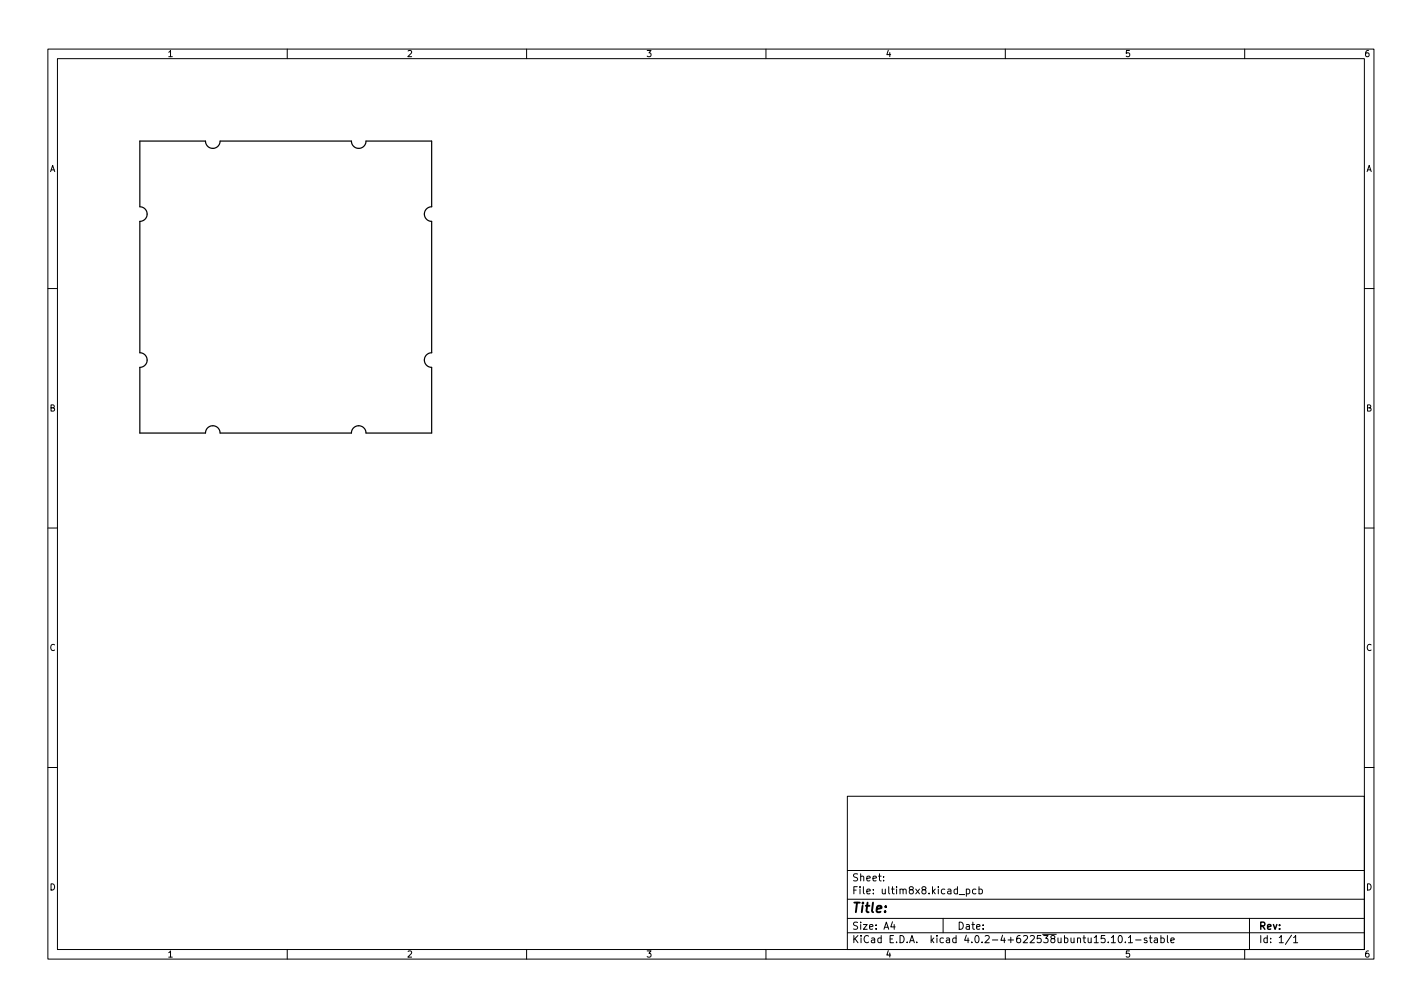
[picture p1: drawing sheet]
<svg xmlns="http://www.w3.org/2000/svg" width="297mm" height="210mm" viewBox="0 0 297 210" stroke-linecap="round" stroke-linejoin="round" font-family="sans-serif">
<defs><g id="words">
<text font-size="2.8" x="178" y="190.6">Title:</text>
<g font-size="2.1">
<text x="178" y="184">Sheet:</text>
<text x="178" y="186.7">File: ultim8x8.kicad_pcb</text>
<text x="178" y="196.9">KiCad E.D.A. kicad 4.0.2-4+622538ubuntu15.10.1-stable</text>
<text x="178" y="194.1">Size: A4</text>
<text x="200" y="194.1">Date:</text>
<text x="263" y="194.1">Rev:</text>
<text x="263" y="196.9">Id: 1/1</text>
</g>
<g font-size="1.8">
<text x="35" y="11.9">1</text>
<text x="85" y="11.9">2</text>
<text x="135" y="11.9">3</text>
<text x="185" y="11.9">4</text>
<text x="235" y="11.9">5</text>
<text x="285" y="11.9">6</text>
<text x="10.3" y="35.9">A</text>
<text x="285.3" y="35.9">A</text>
<text x="10.3" y="85.9">B</text>
<text x="285.3" y="85.9">B</text>
<text x="10.3" y="135.9">C</text>
<text x="285.3" y="135.9">C</text>
<text x="10.3" y="185.9">D</text>
<text x="285.3" y="185.9">D</text>
<text x="35" y="199.9">1</text>
<text x="85" y="199.9">2</text>
<text x="135" y="199.9">3</text>
<text x="185" y="199.9">4</text>
<text x="235" y="199.9">5</text>
<text x="285" y="199.9">6</text>
</g>
</g></defs>
<g fill="none" stroke="#000" stroke-width=".21">
<path d="M10 10.2h277v190.1h-277zM12 12.2h273v186.1h-273zM60 10.2v2M110 10.2v2M160 10.2v2M210 10.2v2M260 10.2v2M10 60.2h2M285 60.2h2M10 110.2h2M285 110.2h2M10 160.2h2"/>
<path d="M177 166.3h108v32h-108zM285 160.2h2M60 198.3v2M110 198.3v2M160 198.3v2M177 194.8h108M177 191.8h108M177 187.8h108M177 181.8h108M184.6 183.8v.1M184.6 183v.1M186.4 192.5l-.3 1h.9"/>
<path d="M186.8 193v1M197 191.8v3M200.4 186.8h1.1M201.9 185.7l.4-.1 .3 .3-.2 .7h-.5M201.9 185.6v1.5M203.9 185.7l-.5-.1-.3 .3 .2 .7h.6M204.5 185.7l.4-.1 .3 .3-.1 .7h-.6M204.5 185.1v1.5M210 198.3v2M232.1 195.8l.5-.5v1.5M232.1 196.8h.9M233.8 195.4l.1-.1a.8 .8 0 0 1 .6 .8 .8 .8 0 0 1-.6 .7 1 1 0 0 1-.1-1.4z"/>
<path d="M235.1 196.7v.1M235.7 195.8l.4-.5v1.5M235.7 196.8h.9M237.2 196.3h1.2M239.6 195.9l-.4-.1-.2 .2 .1 .3 .5 .1v.4h-.6M240.1 195.8h.5M240.3 195.3v1.3l.3 .2M241.1 195.9h.6l.1 .9M241.8 196.2l-.5 .1-.2 .2 .2 .3h.5M242.5 195.9l.4-.1 .3 .3-.1 .7h-.6M242.5 195.3v1.5M243.9 195.3v1.3l.2 .2"/>
<path d="M244.6 196.3l.7-.1-.1-.3-.4-.1-.2 .2v.8h.6M260 198.3v2M261 191.8v6.5M269.8 195.3l-1.3 1.9M270.2 195.8l.4-.5v1.5M270.2 196.8h.9"/>
</g>
<path d="M29.2 29.5h13.7a1.52 1.52 0 0 0 1.5 1.5 1.52 1.52 0 0 0 1.6-1.5h27.4a1.52 1.52 0 0 0 1.5 1.5 1.52 1.52 0 0 0 1.6-1.5h13.7v13.7a1.52 1.52 0 0 0-1.6 1.5 1.52 1.52 0 0 0 1.6 1.5v27.5a1.52 1.52 0 0 0-1.6 1.5 1.52 1.52 0 0 0 1.6 1.5v13.7h-13.7a1.52 1.52 0 0 0-1.6-1.5 1.52 1.52 0 0 0-1.5 1.5h-27.4a1.52 1.52 0 0 0-1.6-1.5 1.52 1.52 0 0 0-1.5 1.5h-13.7v-13.7a1.52 1.52 0 0 0 1.5-1.5 1.52 1.52 0 0 0-1.5-1.5v-27.5a1.52 1.52 0 0 0 1.5-1.5 1.52 1.52 0 0 0-1.5-1.5z" fill="none" stroke="#000" stroke-width=".25"/>
<use href="#words"/>
</svg>
